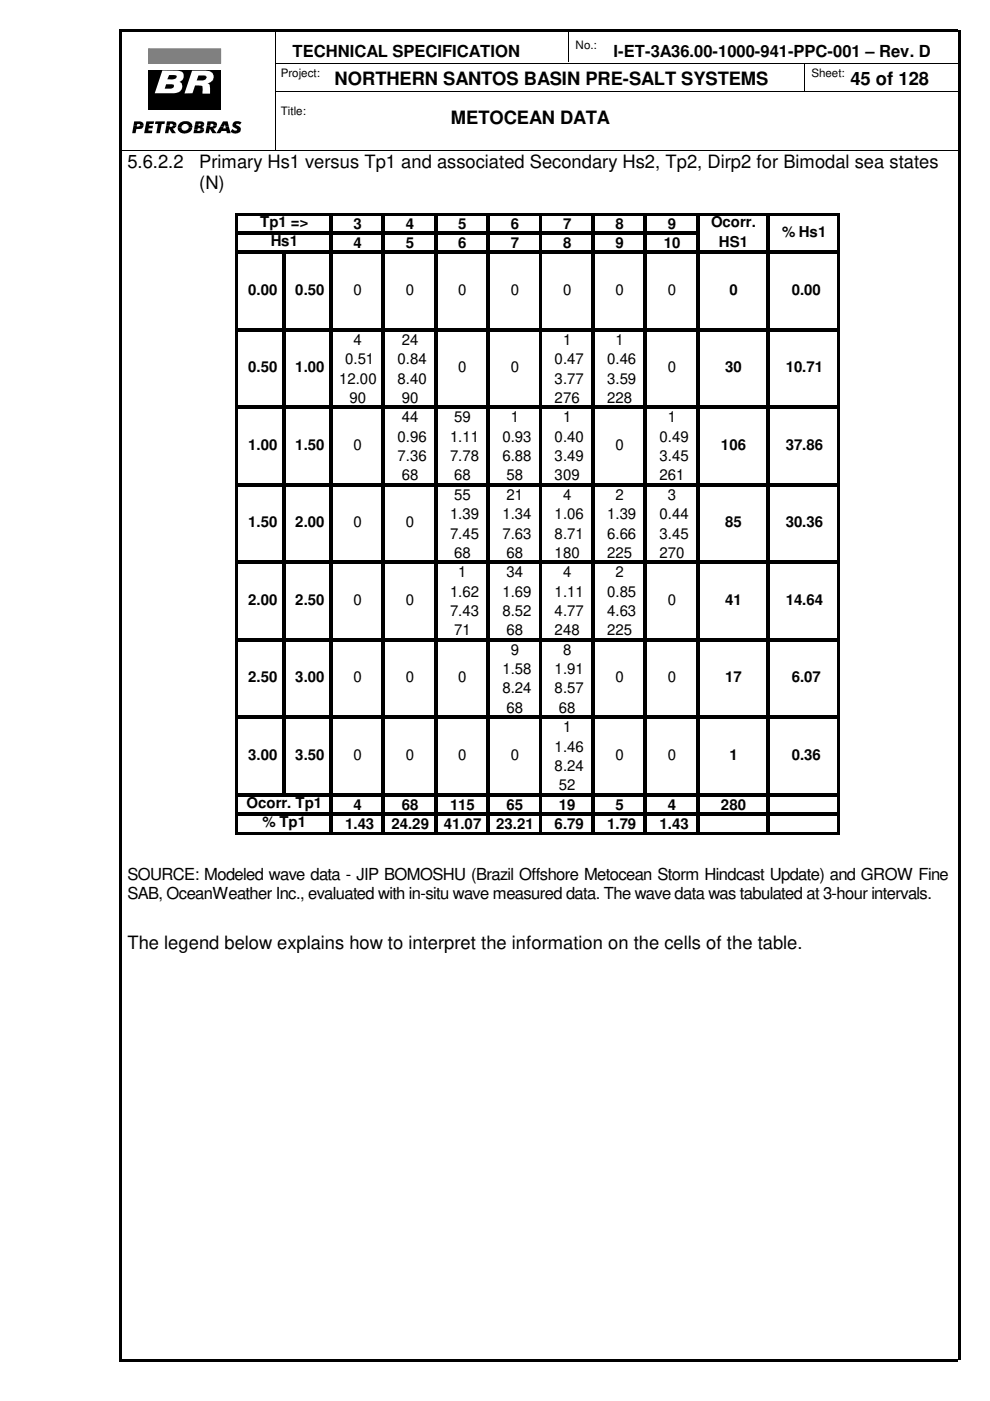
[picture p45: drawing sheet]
<svg xmlns="http://www.w3.org/2000/svg" width="210mm" height="297mm" viewBox="0 0 210 297" stroke-linecap="round" stroke-linejoin="round" font-family="sans-serif">
<defs><g id="words">
<g font-size="3.9">
<text x="71" y="18.1">NORTHERN SANTOS BASIN PRE-SALT SYSTEMS</text>
<text x="180.3" y="18.1">45 of 128</text>
<text x="95.6" y="26.2">METOCEAN DATA</text>
<text x="27" y="35.6">5.6.2.2</text>
<text x="42.2" y="35.6">Primary Hs1 versus Tp1 and associated Secondary Hs2, Tp2, Dirp2 for Bimodal sea states</text>
<text x="42.2" y="40">(N)</text>
<text x="27" y="201.3">The legend below explains how to interpret the information on the cells of the table.</text>
</g>
<g font-size="3.5">
<text x="62" y="12.1">TECHNICAL SPECIFICATION</text>
<text x="130.1" y="12.1">I-ET-3A36.00-1000-941-PPC-001 – Rev. D</text>
<text x="27" y="186.5">SOURCE: Modeled wave data - JIP BOMOSHU (Brazil Offshore Metocean Storm Hindcast Update) and GROW Fine</text>
<text x="27" y="190.5">SAB, OceanWeather Inc., evaluated with in-situ wave measured data. The wave data was tabulated at 3-hour intervals.</text>
</g>
<g font-size="3.2">
<text x="55.2" y="48.2">Tp1 =&gt;</text>
<text x="57.4" y="52.2">Hs1</text>
<text x="75" y="48.5">3</text>
<text x="75" y="52.6">4</text>
<text x="86.1" y="48.5">4</text>
<text x="86.1" y="52.6">5</text>
<text x="97.2" y="48.5">5</text>
<text x="97.2" y="52.6">6</text>
<text x="108.3" y="48.5">6</text>
<text x="108.3" y="52.6">7</text>
<text x="119.4" y="48.5">7</text>
<text x="119.4" y="52.6">8</text>
<text x="130.5" y="48.5">8</text>
<text x="130.5" y="52.6">9</text>
<text x="140.7" y="52.6">10</text>
<text x="141.6" y="48.5">9</text>
<text x="150.7" y="48.1">Ocorr.</text>
<text x="152.4" y="52.3">HS1</text>
<text x="165.8" y="50.2">% Hs1</text>
<text x="52.6" y="62.5">0.00</text>
<text x="62.6" y="62.5">0.50</text>
<text x="75" y="62.5">0</text>
<text x="86.1" y="62.5">0</text>
<text x="97.2" y="62.5">0</text>
<text x="108.3" y="62.5">0</text>
<text x="119.4" y="62.5">0</text>
<text x="130.5" y="62.5">0</text>
<text x="141.6" y="62.5">0</text>
<text x="154.6" y="62.5">0</text>
<text x="167.9" y="62.5">0.00</text>
<text x="73.2" y="77.2">0.51</text>
<text x="75" y="73.1">4</text>
<text x="84.3" y="77.2">0.84</text>
<text x="85.2" y="73.1">24</text>
<text x="117.6" y="77.2">0.47</text>
<text x="119.4" y="73.1">1</text>
<text x="128.7" y="77.2">0.46</text>
<text x="130.5" y="73.1">1</text>
<text x="52.6" y="79">0.50</text>
<text x="62.6" y="79">1.00</text>
<text x="71.9" y="81.3">12.00</text>
<text x="84.3" y="81.3">8.40</text>
<text x="97.2" y="78.9">0</text>
<text x="108.3" y="78.9">0</text>
<text x="117.6" y="81.3">3.77</text>
<text x="128.7" y="81.3">3.59</text>
<text x="141.6" y="78.9">0</text>
<text x="153.8" y="79">30</text>
<text x="166.6" y="79">10.71</text>
<text x="74.1" y="85.4">90</text>
<text x="85.2" y="85.4">90</text>
<text x="85.2" y="89.5">44</text>
<text x="96.3" y="89.5">59</text>
<text x="108.3" y="89.5">1</text>
<text x="117.6" y="85.4">276</text>
<text x="119.4" y="89.5">1</text>
<text x="128.7" y="85.4">228</text>
<text x="141.6" y="89.5">1</text>
<text x="52.6" y="95.4">1.00</text>
<text x="62.6" y="95.4">1.50</text>
<text x="75" y="95.3">0</text>
<text x="84.3" y="93.6">0.96</text>
<text x="95.4" y="93.6">1.11</text>
<text x="106.5" y="93.6">0.93</text>
<text x="117.6" y="93.6">0.40</text>
<text x="130.5" y="95.3">0</text>
<text x="139.8" y="93.6">0.49</text>
<text x="152.9" y="95.4">106</text>
<text x="166.6" y="95.4">37.86</text>
<text x="84.3" y="97.7">7.36</text>
<text x="85.2" y="101.9">68</text>
<text x="95.4" y="97.7">7.78</text>
<text x="96.3" y="101.9">68</text>
<text x="106.5" y="97.7">6.88</text>
<text x="107.4" y="101.9">58</text>
<text x="117.6" y="101.9">309</text>
<text x="117.6" y="97.7">3.49</text>
<text x="139.8" y="97.7">3.45</text>
<text x="139.8" y="101.9">261</text>
<text x="96.3" y="106">55</text>
<text x="107.4" y="106">21</text>
<text x="119.4" y="106">4</text>
<text x="130.5" y="106">2</text>
<text x="141.6" y="106">3</text>
<text x="52.6" y="111.8">1.50</text>
<text x="62.6" y="111.8">2.00</text>
<text x="75" y="111.8">0</text>
<text x="86.1" y="111.8">0</text>
<text x="95.4" y="110.1">1.39</text>
<text x="106.5" y="110.1">1.34</text>
<text x="117.6" y="110.1">1.06</text>
<text x="128.7" y="110.1">1.39</text>
<text x="139.8" y="110.1">0.44</text>
<text x="153.8" y="111.8">85</text>
<text x="166.6" y="111.8">30.36</text>
<text x="95.4" y="114.2">7.45</text>
<text x="96.3" y="118.3">68</text>
<text x="106.5" y="114.2">7.63</text>
<text x="107.4" y="118.3">68</text>
<text x="117.6" y="114.2">8.71</text>
<text x="117.6" y="118.3">180</text>
<text x="128.7" y="114.2">6.66</text>
<text x="128.7" y="118.3">225</text>
<text x="139.8" y="114.2">3.45</text>
<text x="139.8" y="118.3">270</text>
<text x="97.2" y="122.4">1</text>
<text x="107.4" y="122.4">34</text>
<text x="119.4" y="122.4">4</text>
<text x="130.5" y="122.4">2</text>
<text x="52.6" y="128.2">2.00</text>
<text x="62.6" y="128.2">2.50</text>
<text x="75" y="128.2">0</text>
<text x="86.1" y="128.2">0</text>
<text x="95.4" y="126.5">1.62</text>
<text x="95.4" y="130.6">7.43</text>
<text x="106.5" y="126.5">1.69</text>
<text x="106.5" y="130.6">8.52</text>
<text x="117.6" y="126.5">1.11</text>
<text x="117.6" y="130.6">4.77</text>
<text x="128.7" y="126.5">0.85</text>
<text x="128.7" y="130.6">4.63</text>
<text x="141.6" y="128.2">0</text>
<text x="153.8" y="128.2">41</text>
<text x="166.6" y="128.2">14.64</text>
<text x="96.3" y="134.7">71</text>
<text x="107.4" y="134.7">68</text>
<text x="117.6" y="134.7">248</text>
<text x="128.7" y="134.7">225</text>
<text x="106.5" y="142.9">1.58</text>
<text x="108.3" y="138.8">9</text>
<text x="117.6" y="142.9">1.91</text>
<text x="119.4" y="138.8">8</text>
<text x="52.6" y="144.7">2.50</text>
<text x="62.6" y="144.7">3.00</text>
<text x="75" y="144.6">0</text>
<text x="86.1" y="144.6">0</text>
<text x="97.2" y="144.6">0</text>
<text x="106.5" y="147">8.24</text>
<text x="117.6" y="147">8.57</text>
<text x="130.5" y="144.6">0</text>
<text x="141.6" y="144.6">0</text>
<text x="153.8" y="144.7">17</text>
<text x="167.9" y="144.7">6.07</text>
<text x="107.4" y="151.1">68</text>
<text x="118.5" y="151.1">68</text>
<text x="119.4" y="155.2">1</text>
<text x="52.6" y="161.1">3.00</text>
<text x="62.6" y="161.1">3.50</text>
<text x="75" y="161">0</text>
<text x="86.1" y="161">0</text>
<text x="97.2" y="161">0</text>
<text x="108.3" y="161">0</text>
<text x="117.6" y="159.3">1.46</text>
<text x="130.5" y="161">0</text>
<text x="141.6" y="161">0</text>
<text x="154.6" y="161.1">1</text>
<text x="167.9" y="161.1">0.36</text>
<text x="117.6" y="163.4">8.24</text>
<text x="118.5" y="167.6">52</text>
<text x="52.3" y="171.3">Ocorr. Tp1</text>
<text x="75" y="171.7">4</text>
<text x="85.2" y="171.7">68</text>
<text x="95.4" y="171.7">115</text>
<text x="107.4" y="171.7">65</text>
<text x="118.5" y="171.7">19</text>
<text x="130.5" y="171.7">5</text>
<text x="141.6" y="171.7">4</text>
<text x="152.9" y="171.7">280</text>
<text x="55.7" y="175.4">% Tp1</text>
<text x="73.2" y="175.8">1.43</text>
<text x="83" y="175.8">24.29</text>
<text x="94.1" y="175.8">41.07</text>
<text x="105.2" y="175.8">23.21</text>
<text x="117.6" y="175.8">6.79</text>
<text x="128.7" y="175.8">1.79</text>
<text x="139.8" y="175.8">1.43</text>
</g>
<g font-size="2.5">
<text x="122" y="10.3">No.:</text>
<text x="59.5" y="16.3">Project:</text>
<text x="172" y="16.3">Sheet:</text>
<text x="59.5" y="24.5">Title:</text>
</g>
</g></defs>
<path d="M25.4 6.3h177.8v.5h-177.8zM25.4 288.2h177.8v.6h-177.8zM25.4 6.3h.5v281.9h-.5zM203.1 6.3h.5v281.9h-.5z" fill="#000"/>
<path d="M58.4 13.4h144.8M58.4 19.4h144.8M58.5 6.3v25.4M120.5 6.3v6.9M170.5 13.3v6.1M25.4 31.8h177.8" fill="none" stroke="#000" stroke-width=".21"/>
<path d="M31.5 15h15.3v8.4h-15.3z" fill-rule="evenodd" fill="#000"/>
<path d="M40.7 15h2.9a1.36 1.36 0 0 1 1.7 1.1 1.36 1.36 0 0 1-1.2 1.6h-.1l.4 .2 .1 .3v1.7h-1.6v-1.6l-.7-.2h-.8l-.6 1.7h-1.7z" fill-rule="evenodd" fill="#fff"/>
<path d="M31.5 10.3h15.3v3.2h-15.3z" fill-rule="evenodd" fill="#7f7f7f"/>
<path d="M31.5 10.3h15.3v3.2h-15.3z" fill="none" stroke="#7f7f7f" stroke-width=".21"/>
<path d="M42.1 16h1a.5 .5 0 0 1 .7 .4 .5 .5 0 0 1-.5 .6l-1.6 .1z" fill-rule="evenodd" fill="#000"/>
<path d="M34.4 14.9l3.2 .1a1.23 1.23 0 0 1 1.3 1 1.23 1.23 0 0 1-.8 1.4 1.17 1.17 0 0 1 .6 1.1 1.17 1.17 0 0 1-.8 1l-.9 .3h-4.2z" fill-rule="evenodd" fill="#fff"/>
<g fill="#000">
<path d="M35.2 17.9h.8a.52 .52 0 0 1 .6 0 .52 .52 0 0 1 .1 .6l-.5 .3h-1.3z" fill-rule="evenodd"/>
<path d="M35.9 15.9h1a.45 .45 0 0 1 .6 .4 .45 .45 0 0 1-.6 .5h-1.4z" fill-rule="evenodd"/>
<path d="M28.4 25.7l1.6 .1 .4 .4v.3h-.7l-.2-.2h-.4l-.1 .2h-.7z" fill-rule="evenodd"/>
<path d="M28.3 26.5h.7v.3h.5l.2-.3h.7a.99 .99 0 0 1-1.3 .8h-.2l-.2 .9h-.7z" fill-rule="evenodd"/>
<path d="M31 25.7h1.7l-.1 .6h-.9l-.1 .4h.8l-.1 .5h-.8v.5h.8l-.1 .5h-1.6z" fill-rule="evenodd"/>
<path d="M33 25.7h2l-.1 .6h-.6l-.4 1.9h-.8l.4-1.9h-.6z" fill-rule="evenodd"/>
<path d="M35.4 25.7l1.6 .1 .3 .2 .1 .6h-.7v-.2l-.3-.2h-.3l-.1 .4h-.7z" fill-rule="evenodd"/>
<path d="M35.3 26.6h.7l-.1 .3h.5l.3-.3h.7l-.3 .5-.5 .2 .7 .9h-.9l-.5-.9-.2 .9h-.7z" fill-rule="evenodd"/>
<path d="M38.1 26.2l.2-.2a1.61 1.61 0 0 1 2.5 .8v.2h-.8a.77 .77 0 0 0-.8-.7 .77 .77 0 0 0-.7 .7h-.8z" fill-rule="evenodd"/>
<path d="M37.7 27h.8a.76 .76 0 0 0 .7 .7 .76 .76 0 0 0 .8-.7h.8a1.6 1.6 0 0 1-1.5 1.3 1.6 1.6 0 0 1-1.6-1z" fill-rule="evenodd"/>
<path d="M41.3 26.5h.8l-.1 .2h.4l.2-.2h.7l-.3 .3-.3 .1 .4 .2 .2 .4h-.8l-.1-.3h-.4l-.1 .3h-.8z" fill-rule="evenodd"/>
<path d="M41.1 27.5h.8l-.1 .3 .5-.1 .2-.2h.8v.2l-.4 .4-.3 .1h-1.6z" fill-rule="evenodd"/>
<path d="M41.5 25.7l1.5 .1 .3 .3v.3l-.7 .1-.1-.3h-.4v.3h-.8z" fill-rule="evenodd"/>
<path d="M44 25.7l1.6 .1 .3 .3 .1 .5h-.7l-.3-.4h-.3l-.1 .4h-.7z" fill-rule="evenodd"/>
<path d="M43.9 26.6h.7l-.1 .3a.52 .52 0 0 0 .8-.3h.7l-.4 .5-.4 .2 .7 .9h-.9l-.5-.9-.2 .9h-.7z" fill-rule="evenodd"/>
<path d="M47.3 25.7h1l.2 1.1h-.7l-.1-.5-.2 .5h-.8z" fill-rule="evenodd"/>
<path d="M46.7 26.8h.8l-.2 .4h.6l-.1-.4h.7l.4 1.4h-.8l-.1-.4h-1l-.3 .4h-.8z" fill-rule="evenodd"/>
<path d="M49.6 25.9l.4-.2 .9 .1 .3 .2-.4 .5a.37 .37 0 0 0-.4-.3 .37 .37 0 0 0-.3 .3l.1 .1a.85 .85 0 0 1 .9 .9 .85 .85 0 0 1-1 .8l-.7-.1-.5-.3 .4-.6a.57 .57 0 0 0 .5 .4 .57 .57 0 0 0 .5-.3l-.4-.2a.74 .74 0 0 1-.3-1.3z" fill-rule="evenodd"/>
</g>
<g fill="#fff">
<path d="M26.8 9.6h.3v.3h-.3z"/>
<path d="M27.1 9.6h28.1v.3h-28.1z"/>
<path d="M55.2 9.6h.3v.3h-.3z"/>
<path d="M26.8 28.7h.3v.2h-.3z"/>
<path d="M27.1 28.7h28.1v.2h-28.1z"/>
<path d="M55.2 28.7h.3v.2h-.3z"/>
<path d="M26.8 9.9h.3v18.8h-.3z"/>
<path d="M55.2 9.9h.3v18.8h-.3z"/>
</g>
<g fill="#000">
<path d="M50.5 45.1h127.6v.5h-127.6zM50.5 49.1h97.8v.6h-97.8zM50.5 53.2h127.6v.6h-127.6zM50.5 69.6h127.6v.7h-127.6zM50.5 86h127.6v.7h-127.6zM50.5 102.4h127.6v.7h-127.6zM50.5 118.9h127.6v.6h-127.6zM50.5 135.3h127.6v.7h-127.6zM50.5 151.7h127.6v.7h-127.6zM50 45.1h.5v131.8h-.5zM50.5 168.1h127.6v.7h-127.6zM50.5 172.3h127.6v.6h-127.6z"/>
<path d="M50.5 176.4h127.6v.5h-127.6zM59.8 53.8h.7v115h-.7zM69.8 45.6h.7v131.3h-.7zM80.9 45.6h.7v131.3h-.7zM92 45.6h.7v131.3h-.7zM103.1 45.6h.7v131.3h-.7zM114.3 45.6h.6v131.3h-.6zM125.3 45.6h.7v131.3h-.7zM136.4 45.6h.7v131.3h-.7zM147.6 45.6h.7v131.3h-.7zM162.6 45.6h.6v131.3h-.6zM177.5 45.6h.6v131.3h-.6z"/>
</g>
<use href="#words"/>
</svg>
